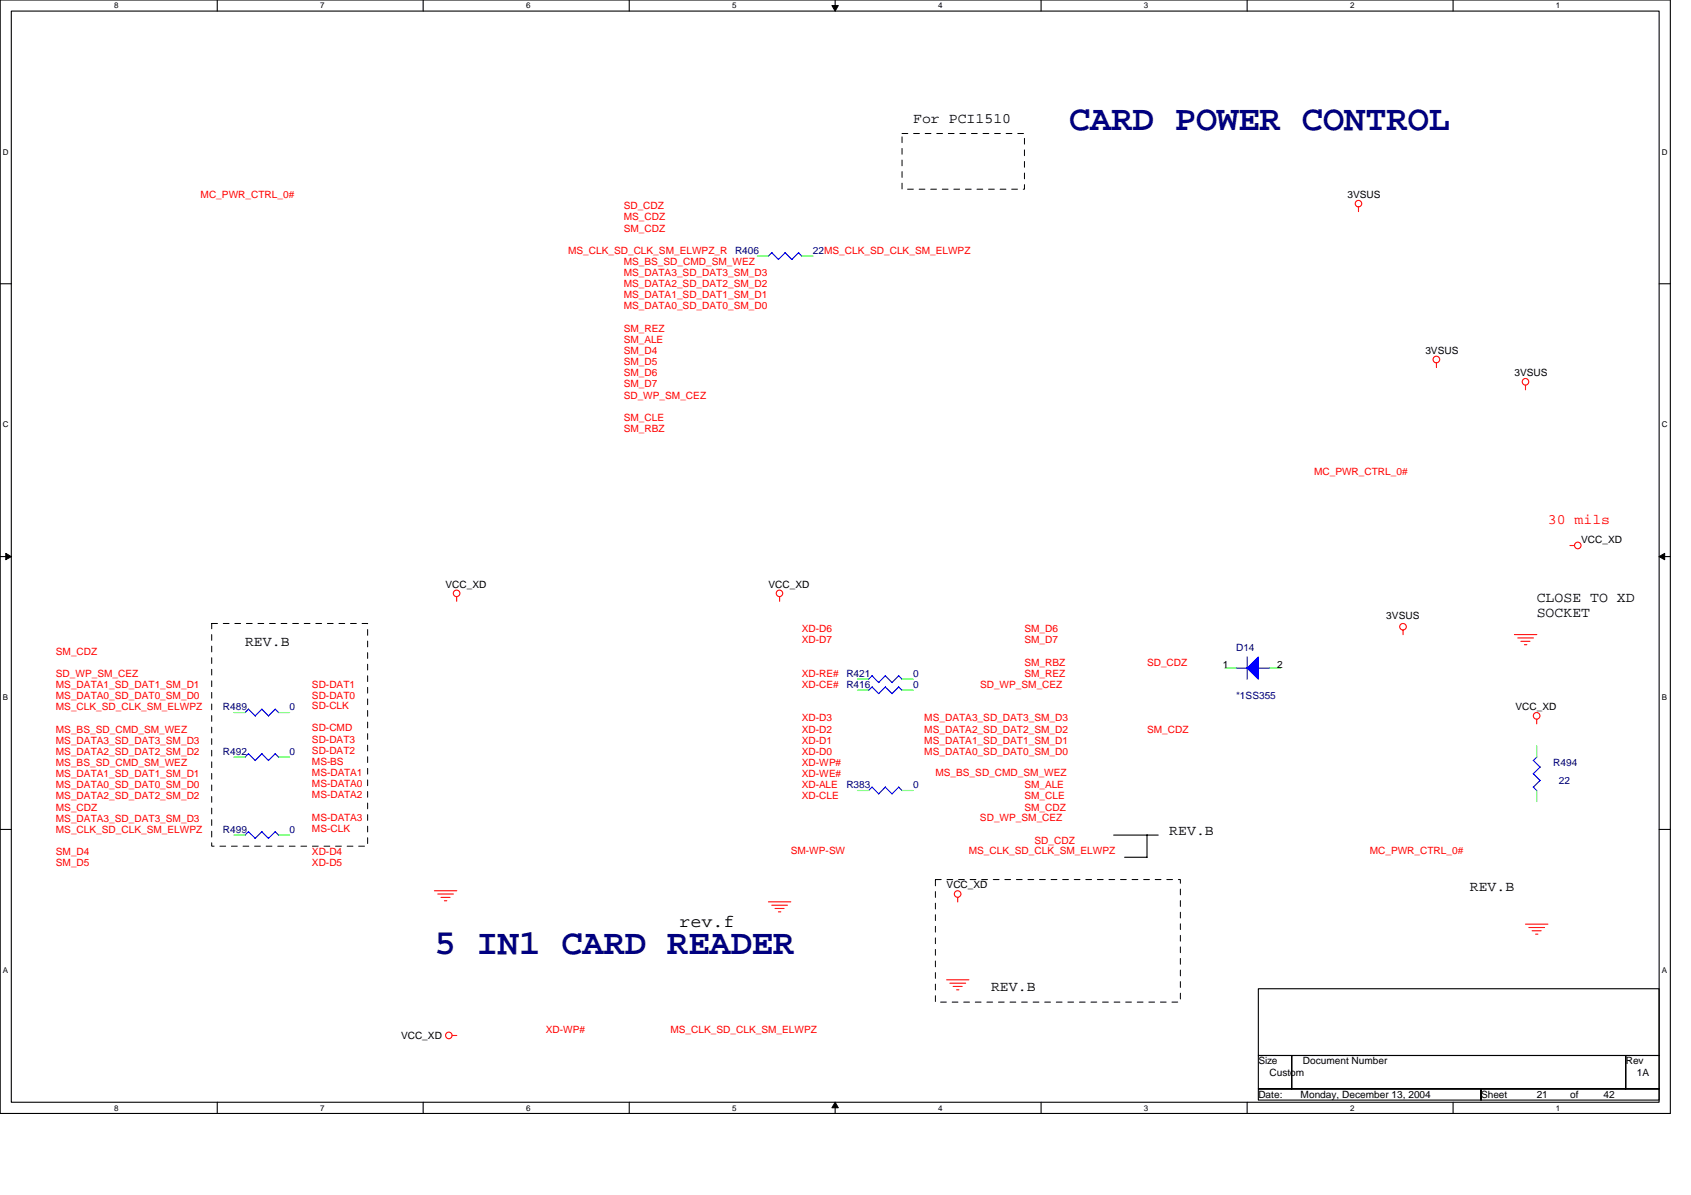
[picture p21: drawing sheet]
<svg xmlns="http://www.w3.org/2000/svg" width="297mm" height="210mm" viewBox="0 0 297 210" stroke-linecap="round" stroke-linejoin="round" font-family="sans-serif">
<defs><g id="words">
<g font-size="6.3" fill="#000080">
<text x="187.8" y="22.8">CARD POWER CONTROL</text>
<text x="76.3" y="167.5">5 IN1 CARD READER</text>
</g>
<text font-size="3.1" x="119.3" y="162.8">rev.f</text>
<g font-size="2.5">
<text x="160.4" y="21.6">For PCI1510</text>
<text x="269.9" y="105.7">CLOSE TO XD</text>
<text x="43" y="113.5">REV.B</text>
<text x="269.9" y="108.4">SOCKET</text>
<text x="205.4" y="146.7">REV.B</text>
<text x="258.2" y="156.5">REV.B</text>
<text x="174.1" y="174.1">REV.B</text>
</g>
<text font-size="2.5" fill="#f00" x="271.9" y="92">30 mils</text>
<g font-size="1.8" fill="#f00">
<text x="35.2" y="34.8">MC_PWR_CTRL_0#</text>
<text x="109.6" y="38.7">MS_CDZ</text>
<text x="109.6" y="36.8">SD_CDZ</text>
<text x="109.6" y="40.7">SM_CDZ</text>
<text x="99.8" y="44.6">MS_CLK_SD_CLK_SM_ELWPZ_R</text>
<text x="109.6" y="46.5">MS_BS_SD_CMD_SM_WEZ</text>
<text x="109.6" y="52.4">MS_DATA1_SD_DAT1_SM_D1</text>
<text x="109.6" y="50.5">MS_DATA2_SD_DAT2_SM_D2</text>
<text x="109.6" y="48.5">MS_DATA3_SD_DAT3_SM_D3</text>
<text x="109.6" y="58.3">SM_REZ</text>
<text x="109.6" y="54.4">MS_DATA0_SD_DAT0_SM_D0</text>
<text x="109.6" y="64.1">SM_D5</text>
<text x="109.6" y="60.2">SM_ALE</text>
<text x="109.6" y="62.2">SM_D4</text>
<text x="109.6" y="70">SD_WP_SM_CEZ</text>
<text x="109.6" y="68.1">SM_D7</text>
<text x="109.6" y="66.1">SM_D6</text>
<text x="109.6" y="73.9">SM_CLE</text>
<text x="109.6" y="75.9">SM_RBZ</text>
<text x="230.8" y="83.5">MC_PWR_CTRL_0#</text>
<text x="140.8" y="113">XD-D7</text>
<text x="140.8" y="111.1">XD-D6</text>
<text x="180" y="111.1">SM_D6</text>
<text x="180" y="113">SM_D7</text>
<text x="9.8" y="118.9">SD_WP_SM_CEZ</text>
<text x="9.8" y="115">SM_CDZ</text>
<text x="140.8" y="118.9">XD-RE#</text>
<text x="180" y="118.9">SM_REZ</text>
<text x="180" y="116.9">SM_RBZ</text>
<text x="201.5" y="116.9">SD_CDZ</text>
<text x="9.8" y="124.8">MS_CLK_SD_CLK_SM_ELWPZ</text>
<text x="9.8" y="120.9">MS_DATA1_SD_DAT1_SM_D1</text>
<text x="9.8" y="122.8">MS_DATA0_SD_DAT0_SM_D0</text>
<text x="54.8" y="120.9">SD-DAT1</text>
<text x="54.8" y="122.8">SD-DAT0</text>
<text x="54.8" y="124.6">SD-CLK</text>
<text x="140.8" y="120.9">XD-CE#</text>
<text x="172.1" y="120.9">SD_WP_SM_CEZ</text>
<text x="9.8" y="128.7">MS_BS_SD_CMD_SM_WEZ</text>
<text x="9.8" y="130.6">MS_DATA3_SD_DAT3_SM_D3</text>
<text x="54.8" y="128.5">SD-CMD</text>
<text x="54.8" y="130.5">SD-DAT3</text>
<text x="140.8" y="126.7">XD-D3</text>
<text x="140.8" y="128.7">XD-D2</text>
<text x="140.8" y="130.6">XD-D1</text>
<text x="162.4" y="128.7">MS_DATA2_SD_DAT2_SM_D2</text>
<text x="162.4" y="126.7">MS_DATA3_SD_DAT3_SM_D3</text>
<text x="162.4" y="130.6">MS_DATA1_SD_DAT1_SM_D1</text>
<text x="201.5" y="128.7">SM_CDZ</text>
<text x="9.8" y="132.6">MS_DATA2_SD_DAT2_SM_D2</text>
<text x="9.8" y="136.5">MS_DATA1_SD_DAT1_SM_D1</text>
<text x="9.8" y="134.6">MS_BS_SD_CMD_SM_WEZ</text>
<text x="54.8" y="134.4">MS-BS</text>
<text x="54.8" y="132.4">SD-DAT2</text>
<text x="54.8" y="136.3">MS-DATA1</text>
<text x="140.8" y="132.6">XD-D0</text>
<text x="140.8" y="136.5">XD-WE#</text>
<text x="140.8" y="134.6">XD-WP#</text>
<text x="162.4" y="132.6">MS_DATA0_SD_DAT0_SM_D0</text>
<text x="164.3" y="136.3">MS_BS_SD_CMD_SM_WEZ</text>
<text x="9.8" y="140.4">MS_DATA2_SD_DAT2_SM_D2</text>
<text x="9.8" y="138.5">MS_DATA0_SD_DAT0_SM_D0</text>
<text x="9.8" y="142.4">MS_CDZ</text>
<text x="54.8" y="138.3">MS-DATA0</text>
<text x="54.8" y="140.2">MS-DATA2</text>
<text x="140.8" y="138.5">XD-ALE</text>
<text x="140.8" y="140.4">XD-CLE</text>
<text x="180" y="142.4">SM_CDZ</text>
<text x="180" y="138.5">SM_ALE</text>
<text x="180" y="140.4">SM_CLE</text>
<text x="9.8" y="146.3">MS_CLK_SD_CLK_SM_ELWPZ</text>
<text x="9.8" y="144.3">MS_DATA3_SD_DAT3_SM_D3</text>
<text x="54.8" y="144.1">MS-DATA3</text>
<text x="54.8" y="146.1">MS-CLK</text>
<text x="172.1" y="144.1">SD_WP_SM_CEZ</text>
<text x="181.7" y="148.3">SD_CDZ</text>
<text x="9.8" y="150.2">SM_D4</text>
<text x="9.8" y="152.1">SM_D5</text>
<text x="54.8" y="150.2">XD-D4</text>
<text x="54.8" y="152.1">XD-D5</text>
<text x="138.9" y="150">SM-WP-SW</text>
<text x="170.2" y="150">MS_CLK_SD_CLK_SM_ELWPZ</text>
<text x="240.6" y="150">MC_PWR_CTRL_0#</text>
<text x="95.9" y="181.5">XD-WP#</text>
<text x="117.8" y="181.5">MS_CLK_SD_CLK_SM_ELWPZ</text>
</g>
<g font-size="1.8">
<text x="236.7" y="34.8">3VSUS</text>
<text x="250.4" y="62.2">3VSUS</text>
<text x="266" y="66.1">3VSUS</text>
<text x="277.7" y="95.4">VCC_XD</text>
<text x="78.3" y="103.3">VCC_XD</text>
<text x="135" y="103.3">VCC_XD</text>
<text x="243.5" y="108.7">3VSUS</text>
<text x="214.8" y="117.3">1</text>
<text x="224.4" y="117.3">2</text>
<text x="266.2" y="124.8">VCC_XD</text>
<text x="166.3" y="156.1">VCC_XD</text>
<text x="70.4" y="182.5">VCC_XD</text>
<text x="221" y="187">Size</text>
<text x="223" y="188.9">Custom</text>
<text x="228.9" y="187">Document Number</text>
<text x="285.6" y="187">Rev</text>
<text x="287.5" y="188.9">1A</text>
<text x="221" y="192.8">Date:</text>
<text x="228.5" y="192.8">Monday, December 13, 2004</text>
<text x="260.2" y="192.8">Sheet</text>
<text x="269.9" y="192.8">21</text>
<text x="275.8" y="192.8">of</text>
<text x="281.7" y="192.8">42</text>
</g>
<g font-size="1.8" fill="#000080">
<text x="129.1" y="44.6">R406</text>
<text x="142.8" y="44.6">22MS_CLK_SD_CLK_SM_ELWPZ</text>
<text x="148.7" y="118.9">R421</text>
<text x="160.4" y="118.9">0</text>
<text x="217.1" y="114.4">D14</text>
<text x="39.2" y="124.8">R489</text>
<text x="50.9" y="124.8">0</text>
<text x="148.7" y="120.9">R416</text>
<text x="160.4" y="120.9">0</text>
<text x="217.1" y="122.8">*1SS355</text>
<text x="39.2" y="132.6">R492</text>
<text x="50.9" y="132.6">0</text>
<text x="272.9" y="134.6">R494</text>
<text x="273.9" y="137.7">22</text>
<text x="148.7" y="138.5">R383</text>
<text x="160.4" y="138.5">0</text>
<text x="39.2" y="146.3">R499</text>
<text x="50.9" y="146.3">0</text>
</g>
<g font-size="1.4">
<text x="20.1" y="1.5">8</text>
<text x="56.2" y="1.5">7</text>
<text x="92.4" y="1.5">6</text>
<text x="128.6" y="1.5">5</text>
<text x="164.8" y="1.5">4</text>
<text x="201" y="1.5">3</text>
<text x="237.1" y="1.5">2</text>
<text x="273.3" y="1.5">1</text>
<text x=".5" y="27.2">D</text>
<text x="291.9" y="27.2">D</text>
<text x=".5" y="75.1">C</text>
<text x="291.9" y="75.1">C</text>
<text x=".5" y="123">B</text>
<text x="291.9" y="123">B</text>
<text x=".5" y="170.9">A</text>
<text x="291.9" y="170.9">A</text>
<text x="20.1" y="195.1">8</text>
<text x="56.2" y="195.1">7</text>
<text x="92.4" y="195.1">6</text>
<text x="128.6" y="195.1">5</text>
<text x="164.8" y="195.1">4</text>
<text x="201" y="195.1">3</text>
<text x="237.1" y="195.1">2</text>
<text x="273.3" y="195.1">1</text>
</g>
</g></defs>
<path d="M0 0h293.4v195.6h-293.4zM2 1.9h289.4v191.7h-289.4z" fill="none" stroke="#000" stroke-width=".19"/>
<g fill="#fff">
<path d="M20.1 .2h.7v1.6h-.7z"/>
<path d="M20.1 193.8h.7v1.6h-.7z"/>
</g>
<path d="M38.2 0v1.9M38.2 193.6v2" fill="none" stroke="#000" stroke-width=".19"/>
<g fill="#fff">
<path d="M56.2 .2h.8v1.6h-.8z"/>
<path d="M56.2 193.8h.8v1.6h-.8z"/>
</g>
<path d="M74.3 0v1.9M74.3 193.6v2" fill="none" stroke="#000" stroke-width=".19"/>
<g fill="#fff">
<path d="M92.4 .2h.8v1.6h-.8z"/>
<path d="M92.4 193.8h.8v1.6h-.8z"/>
</g>
<path d="M110.5 0v1.9M110.5 193.6v2" fill="none" stroke="#000" stroke-width=".19"/>
<g fill="#fff">
<path d="M128.6 .2h.8v1.6h-.8z"/>
<path d="M128.6 193.8h.8v1.6h-.8z"/>
</g>
<path d="M146.7 0v1.9M146.7 193.6v2" fill="none" stroke="#000" stroke-width=".19"/>
<path d="M146.1 1h1.2l-.6 .9zM146.7 193.6l.6 1h-1.2z" fill="#000" stroke="#000" stroke-width=".18"/>
<g fill="#fff">
<path d="M164.8 .2h.8v1.6h-.8z"/>
<path d="M164.8 193.8h.8v1.6h-.8z"/>
</g>
<path d="M182.9 0v1.9M182.9 193.6v2" fill="none" stroke="#000" stroke-width=".19"/>
<g fill="#fff">
<path d="M201 .2h.7v1.6h-.7z"/>
<path d="M201 193.8h.7v1.6h-.7z"/>
</g>
<path d="M219.1 0v1.9M219.1 193.6v2" fill="none" stroke="#000" stroke-width=".19"/>
<g fill="#fff">
<path d="M237.1 .2h.8v1.6h-.8z"/>
<path d="M237.1 193.8h.8v1.6h-.8z"/>
</g>
<path d="M255.2 0v1.9M255.2 193.6v2" fill="none" stroke="#000" stroke-width=".19"/>
<g fill="#fff">
<path d="M273.3 .2h.8v1.6h-.8z"/>
<path d="M273.3 193.8h.8v1.6h-.8z"/>
<path d="M.5 25.9h1v1.6h-1z"/>
<path d="M291.9 25.9h1v1.6h-1z"/>
<path d="M.5 73.8h1v1.6h-1z"/>
<path d="M291.9 73.8h1v1.6h-1z"/>
</g>
<path d="M0 49.8h2M291.4 49.8h2" fill="none" stroke="#000" stroke-width=".19"/>
<g fill="#fff">
<path d="M.5 121.7h1v1.6h-1z"/>
<path d="M291.9 121.7h1v1.6h-1z"/>
</g>
<path d="M0 97.8h2M291.4 97.8h2" fill="none" stroke="#000" stroke-width=".19"/>
<path d="M1 97.2l1 .6-1 .5zM291.4 97.8l1-.6v1.1z" fill="#000" stroke="#000" stroke-width=".18"/>
<g fill="#fff">
<path d="M.5 169.6h1v1.6h-1z"/>
<path d="M291.9 169.6h1v1.6h-1z"/>
</g>
<path d="M0 145.7h2M195.6 146.7h7.9M201.5 146.7v3.9h-4M291.4 145.7h2M221 173.7h70.4v11.7h-70.4zM221 185.4h5.9v5.9h-5.9zM221 191.3h39.2v1.9h-39.2zM226.9 185.4h58.7v5.9h-58.7zM260.2 191.3h31.2v1.9h-31.2zM285.6 185.4h5.8v5.9h-5.8z" fill="none" stroke="#000" stroke-width=".19"/>
<path d="M158.5 23.5h21.5v9.7h-21.5v-9.7M37.2 109.5h27.4v39.1h-27.4v-39.1M164.3 154.5h43v21.5h-43v-21.5" fill="none" stroke="#000" stroke-width=".18" stroke-dasharray="1 1 1 1 1 1 1 1"/>
<g fill="none" stroke="#f00" stroke-width=".19">
<path d="M238.6 36.4v.8M252.3 63.8v.8M268 67.7v.8M275.8 95.8h.8M80.2 104.8v.8M136.9 104.8v.8M246.5 110.7v.8M266 111.5h4M266.6 112.1h2.8M267.2 112.6h1.5M267.8 113.2h.4M269.9 126.3v.8"/>
<path d="M76.3 156.5h3.9M76.9 157h2.7M77.5 157.6h1.6M78.1 158.2h.4M135 158.4h3.9M135.6 159h2.7M136.1 159.6h1.6M168.2 157.6v.8M136.7 160.2h.5M166.3 172.1h3.9M166.9 172.7h2.7M167.4 173.3h1.6"/>
<path d="M168 173.9h.4M268 162.3h3.9M268.6 162.9h2.7M269.1 163.5h1.6M269.7 164.1h.4M79.4 181.9h.8"/>
<circle cx="238.6" cy="35.8" r=".57"/>
<circle cx="252.3" cy="63.1" r=".58"/>
<circle cx="268" cy="67.1" r=".58"/>
<circle cx="277.1" cy="95.8" r=".58"/>
<circle cx="80.2" cy="104.2" r=".57"/>
<circle cx="136.9" cy="104.2" r=".57"/>
<circle cx="246.5" cy="110.1" r=".57"/>
<circle cx="269.9" cy="125.7" r=".58"/>
<circle cx="168.2" cy="157" r=".57"/>
<circle cx="78.8" cy="181.9" r=".58"/>
</g>
<g fill="none" stroke="#00f" stroke-width=".19">
<path d="M135.6 44.4l-.6 .6M137.9 44.4l1.2 1.2M137.9 44.4l-1.1 1.2-1.2-1.2M140.3 44.4l.6 .6M140.3 44.4l-1.2 1.2M153.2 118.7l1.2 1.2M153.2 118.7l-.6 .6M155.5 118.7l1.2 1.2M155.5 118.7l-1.2 1.2M158.5 119.3l-.6-.6-1.2 1.2M217.1 117.3h2M219.1 115.4v3.9"/>
<path d="M221 117.3h2M43.7 124.5l-.7 .7M43.7 132.4l-.7 .6M46 124.5l-1.2 1.3-1.2-1.2M46 132.4l-1.2 1.2-1.2-1.2M48.3 124.6l.7 .6M48.3 132.4l.7 .6M48.4 124.5l-1.2 1.3-1.2-1.2M48.4 132.4l-1.2 1.2-1.2-1.2M153.2 138.3l1.2 1.2M153.2 120.7l1.2 1.2M153.2 138.2l-.6 .7"/>
<path d="M153.2 120.6l-.6 .6M155.5 138.3l1.2 1.2M155.5 120.7l1.2 1.2M155.5 138.2l-1.2 1.2M155.5 120.6l-1.2 1.2M157.9 120.7l.6 .6M157.9 120.6l-1.2 1.2M158.5 138.9l-.6-.7-1.2 1.2M269.3 135.9l1.2 1.2M269.3 133.6l1.2 1.1M270 133l-.7 .6M270.5 137.1l-1.2 1.1 .6 .7"/>
<path d="M270.5 134.7l-1.2 1.2M43.6 146.1l1.2 1.2M43.7 146.1l-.7 .6M46 146.1l1.2 1.2M46 146.1l-1.2 1.2M48.3 146.1l.7 .6M48.4 146.1l-1.2 1.2"/>
</g>
<g fill="none" stroke="#0f0" stroke-width=".19">
<path d="M133 45h2M140.8 45h2M150.6 119.3h2M158.5 119.3h1.9M215.2 117.3h1.9M223 117.3h2M41.1 125.2h1.9M41.1 133h1.9M48.9 125.2h2M48.9 133h2M150.6 138.9h2M150.6 121.2h2"/>
<path d="M158.5 138.9h1.9M158.5 121.2h1.9M269.9 131v2M269.9 138.9v1.9M41.1 146.7h1.9M48.9 146.7h2"/>
</g>
<path d="M221 115.4v3.9l-1.9-2z" fill-rule="evenodd" fill="#00f" stroke="#00f" stroke-width=".19"/>
<use href="#words"/>
</svg>
